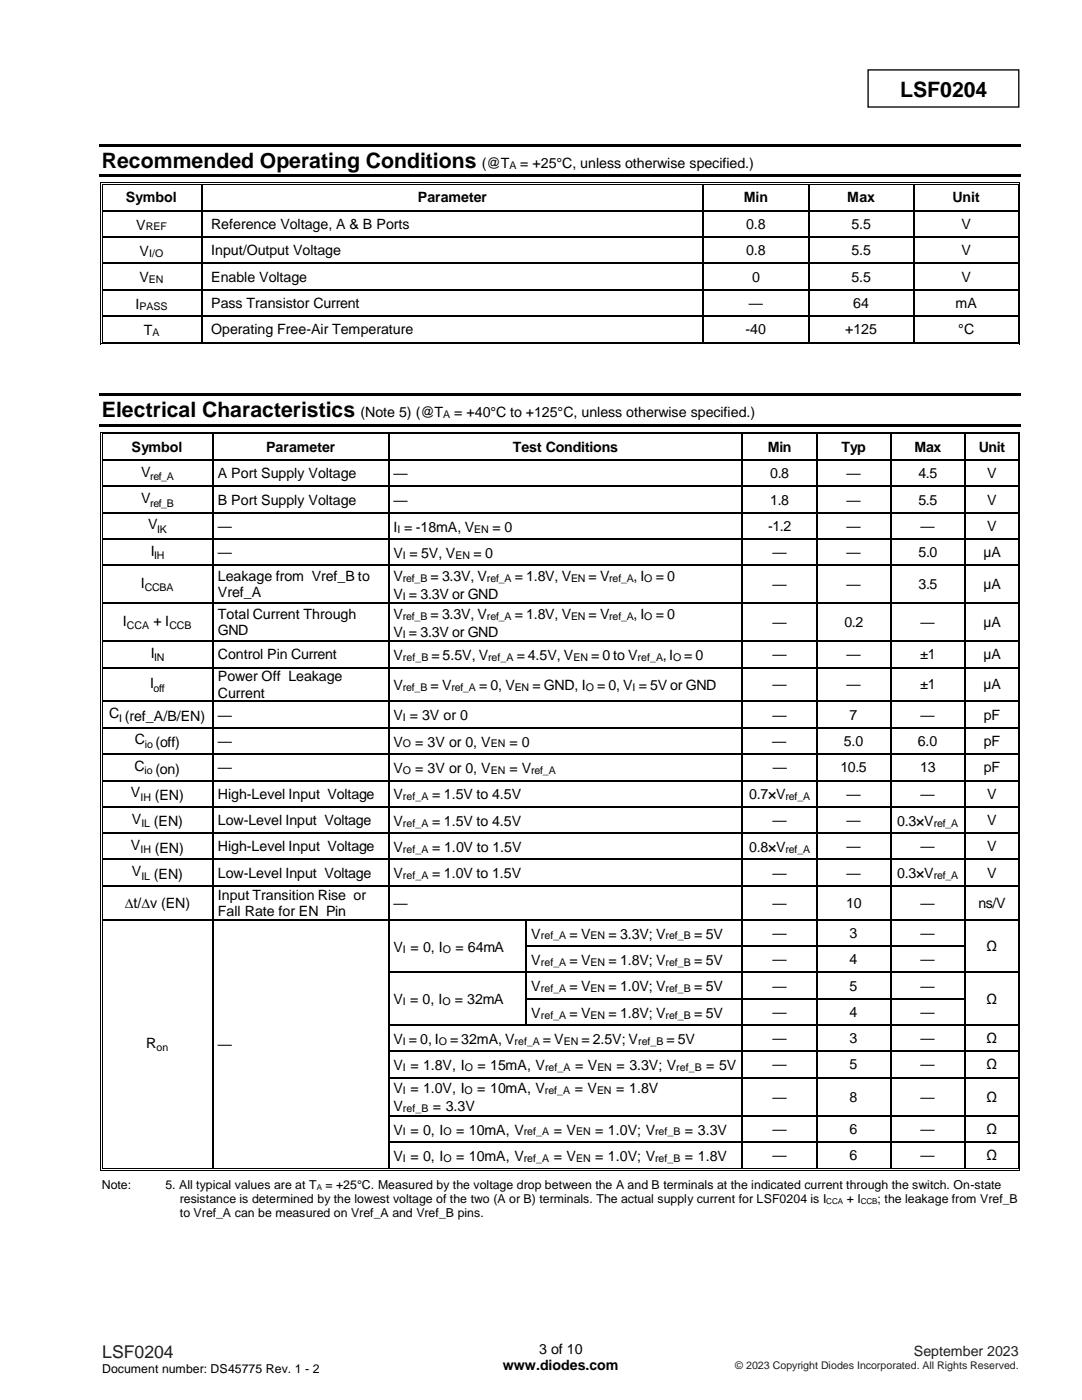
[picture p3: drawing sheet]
<svg xmlns="http://www.w3.org/2000/svg" width="216mm" height="279mm" viewBox="0 0 216 279" stroke-linecap="round" stroke-linejoin="round" font-family="sans-serif">
<defs><g id="words">
<g font-size="4.2">
<text x="179.6" y="19.3">LSF0204</text>
<text x="20.3" y="33.6">Recommended Operating Conditions</text>
<text x="20.3" y="83.3">Electrical Characteristics</text>
</g>
<text font-size="3.5" fill="#231f20" x="20.4" y="271">LSF0204</text>
<g font-size="2.8">
<text x="96.1" y="33.6">(@T</text>
<text x="103.8" y="33.6">= +25°C, unless otherwise specified.)</text>
<text x="25.1" y="40.4">Symbol</text>
<text x="83.4" y="40.4">Parameter</text>
<text x="148.4" y="40.4">Min</text>
<text x="169.1" y="40.4">Max</text>
<text x="190" y="40.4">Unit</text>
<text x="27.2" y="45.8">V</text>
<text x="42.1" y="45.7">Reference Voltage, A &amp; B Ports</text>
<text x="148.9" y="45.7">0.8</text>
<text x="169.9" y="45.7">5.5</text>
<text x="191.8" y="45.7">V</text>
<text x="27.9" y="51.1">V</text>
<text x="42.1" y="50.9">Input/Output Voltage</text>
<text x="148.9" y="50.9">0.8</text>
<text x="169.9" y="50.9">5.5</text>
<text x="191.8" y="50.9">V</text>
<text x="27.8" y="56.3">V</text>
<text x="42.1" y="56.2">Enable Voltage</text>
<text x="150.1" y="56.2">0</text>
<text x="169.9" y="56.2">5.5</text>
<text x="191.8" y="56.2">V</text>
<text x="27" y="61.6">I</text>
<text x="42.1" y="61.4">Pass Transistor Current</text>
<text x="149.4" y="61.4">—</text>
<text x="170.3" y="61.4">64</text>
<text x="190.7" y="61.4">mA</text>
<text x="28.7" y="66.9">T</text>
<text x="42.1" y="66.7">Operating Free-Air Temperature</text>
<text x="148.8" y="66.7">-40</text>
<text x="168.6" y="66.7">+125</text>
<text x="191.2" y="66.7">°C</text>
<text x="71.9" y="83.3">(Note 5) (@T</text>
<text x="90.7" y="83.3">= +40°C to +125°C, unless otherwise specified.)</text>
<text x="26.3" y="90.1">Symbol</text>
<text x="28.2" y="95.1">V</text>
<text x="43.5" y="95.4">A Port Supply Voltage</text>
<text x="53.1" y="90.1">Parameter</text>
<text x="78.5" y="95.4">—</text>
<text x="102.3" y="90.1">Test Conditions</text>
<text x="153.2" y="90.1">Min</text>
<text x="153.7" y="95.4">0.8</text>
<text x="167.9" y="90.1">Typ</text>
<text x="168.9" y="95.4">—</text>
<text x="182.5" y="90.1">Max</text>
<text x="183.3" y="95.4">4.5</text>
<text x="195.3" y="90.1">Unit</text>
<text x="197" y="95.4">V</text>
<text x="28.2" y="100.4">V</text>
<text x="43.5" y="100.7">B Port Supply Voltage</text>
<text x="78.5" y="100.7">—</text>
<text x="153.7" y="100.7">1.8</text>
<text x="168.9" y="100.7">—</text>
<text x="183.3" y="100.7">5.5</text>
<text x="197" y="100.7">V</text>
<text x="29.6" y="105.6">V</text>
<text x="43.5" y="105.9">—</text>
<text x="78.5" y="106.1">I = -18mA, V</text>
<text x="98.3" y="106.1">= 0</text>
<text x="153.3" y="105.9">-1.2</text>
<text x="168.9" y="105.9">—</text>
<text x="183.7" y="105.9">—</text>
<text x="197" y="105.9">V</text>
<text x="30.1" y="110.9">I</text>
<text x="43.5" y="111.2">—</text>
<text x="78.5" y="111.4">V = 5V, V</text>
<text x="94.5" y="111.4">= 0</text>
<text x="154.1" y="111.2">—</text>
<text x="168.9" y="111.2">—</text>
<text x="183.3" y="111.2">5.0</text>
<text x="196.3" y="111.2">µA</text>
<text x="28.1" y="117.3">I</text>
<text x="43.5" y="116">Leakage from Vref_B to</text>
<text x="43.5" y="119.2">Vref_A</text>
<text x="78.5" y="115.9">V</text>
<text x="78.5" y="119.6">V = 3.3V or GND</text>
<text x="85.9" y="115.9">= 3.3V, V</text>
<text x="102.7" y="115.9">= 1.8V, V</text>
<text x="117.5" y="115.9">= V</text>
<text x="126.4" y="115.9">, I</text>
<text x="130.8" y="115.9">= 0</text>
<text x="154.1" y="117.6">—</text>
<text x="168.9" y="117.6">—</text>
<text x="183.3" y="117.6">3.5</text>
<text x="196.3" y="117.6">µA</text>
<text x="24.5" y="124.9">I</text>
<text x="30.7" y="124.9">+ I</text>
<text x="43.5" y="123.5">Total Current Through</text>
<text x="78.5" y="123.5">V</text>
<text x="85.9" y="123.5">= 3.3V, V</text>
<text x="102.7" y="123.5">= 1.8V, V</text>
<text x="117.5" y="123.5">= V</text>
<text x="126.4" y="123.5">, I</text>
<text x="130.8" y="123.5">= 0</text>
<text x="154.1" y="125.2">—</text>
<text x="168.5" y="125.2">0.2</text>
<text x="183.7" y="125.2">—</text>
<text x="196.3" y="125.2">µA</text>
<text x="30.1" y="131.3">I</text>
<text x="43.5" y="126.8">GND</text>
<text x="43.5" y="131.6">Control Pin Current</text>
<text x="78.5" y="127.1">V = 3.3V or GND</text>
<text x="78.5" y="131.8">V</text>
<text x="86.1" y="131.8">= 5.5V, V</text>
<text x="103.1" y="131.8">= 4.5V, V</text>
<text x="118" y="131.8">= 0 to V</text>
<text x="132.3" y="131.8">,I</text>
<text x="136.5" y="131.8">= 0</text>
<text x="154.1" y="131.6">—</text>
<text x="168.9" y="131.6">—</text>
<text x="183.6" y="131.6">±1</text>
<text x="196.3" y="131.6">µA</text>
<text x="29.9" y="137.3">I</text>
<text x="43.5" y="136">Power Off Leakage</text>
<text x="78.5" y="137.7">V</text>
<text x="85.9" y="137.7">= V</text>
<text x="95.6" y="137.7">= 0, V</text>
<text x="106.2" y="137.7">= GND, I</text>
<text x="119.2" y="137.7">= 0, V = 5V or GND</text>
<text x="154.1" y="137.6">—</text>
<text x="168.9" y="137.6">—</text>
<text x="183.6" y="137.6">±1</text>
<text x="196.3" y="137.6">µA</text>
<text x="21.8" y="143.3">C (ref_A/B/EN)</text>
<text x="43.5" y="139.2">Current</text>
<text x="43.5" y="143.6">—</text>
<text x="78.5" y="143.7">V = 3V or 0</text>
<text x="154.1" y="143.6">—</text>
<text x="169.5" y="143.6">7</text>
<text x="183.7" y="143.6">—</text>
<text x="196.3" y="143.6">pF</text>
<text x="26.9" y="148.6">C</text>
<text x="31" y="149.1">(off)</text>
<text x="43.5" y="148.9">—</text>
<text x="78.5" y="149">V</text>
<text x="82.9" y="149">= 3V or 0, V</text>
<text x="101.7" y="149">= 0</text>
<text x="154.1" y="148.9">—</text>
<text x="168.4" y="148.9">5.0</text>
<text x="183.1" y="148.9">6.0</text>
<text x="196.3" y="148.9">pF</text>
<text x="26.8" y="153.8">C</text>
<text x="31" y="154.4">(on)</text>
<text x="43.5" y="154.1">—</text>
<text x="78.5" y="154.3">V</text>
<text x="82.9" y="154.3">= 3V or 0, V</text>
<text x="101.7" y="154.3">= V</text>
<text x="154.2" y="154.1">—</text>
<text x="167.7" y="154.1">10.5</text>
<text x="183.6" y="154.1">13</text>
<text x="196.3" y="154.1">pF</text>
<text x="26.1" y="159.1">V</text>
<text x="30.9" y="159.6">(EN)</text>
<text x="43.5" y="159.4">High-Level Input Voltage</text>
<text x="78.5" y="159.5">V</text>
<text x="86.2" y="159.5">= 1.5V to 4.5V</text>
<text x="149.5" y="159.5">0.7×V</text>
<text x="168.9" y="159.4">—</text>
<text x="183.7" y="159.4">—</text>
<text x="197" y="159.4">V</text>
<text x="26.3" y="164.4">V</text>
<text x="30.7" y="164.9">(EN)</text>
<text x="43.5" y="164.6">Low-Level Input Voltage</text>
<text x="78.5" y="164.8">V</text>
<text x="86.2" y="164.8">= 1.5V to 4.5V</text>
<text x="154.1" y="164.6">—</text>
<text x="168.9" y="164.6">—</text>
<text x="179" y="164.8">0.3×V</text>
<text x="197" y="164.6">V</text>
<text x="26.1" y="169.6">V</text>
<text x="30.9" y="170.2">(EN)</text>
<text x="43.5" y="169.9">High-Level Input Voltage</text>
<text x="78.5" y="170">V</text>
<text x="86.3" y="170">= 1.0V to 1.5V</text>
<text x="149.5" y="170">0.8×V</text>
<text x="168.9" y="169.9">—</text>
<text x="183.7" y="169.9">—</text>
<text x="197" y="169.9">V</text>
<text x="26.3" y="174.9">V</text>
<text x="30.7" y="175.4">(EN)</text>
<text x="43.5" y="175.2">Low-Level Input Voltage</text>
<text x="43.5" y="179.5">Input Transition Rise or</text>
<text x="78.5" y="175.3">V</text>
<text x="86.2" y="175.3">= 1.0V to 1.5V</text>
<text x="154.1" y="175.2">—</text>
<text x="168.9" y="175.2">—</text>
<text x="179" y="175.3">0.3×V</text>
<text x="197" y="175.2">V</text>
<text x="24.9" y="181.2">∆t/∆v (EN)</text>
<text x="43.5" y="182.8">Fall Rate for EN Pin</text>
<text x="78.5" y="181.2">—</text>
<text x="154.1" y="181.2">—</text>
<text x="168.9" y="181.2">10</text>
<text x="183.7" y="181.2">—</text>
<text x="195.2" y="181.2">ns/V</text>
<text x="78.5" y="189.9">V = 0, I</text>
<text x="90.9" y="189.9">= 64mA</text>
<text x="106" y="187.3">V</text>
<text x="113.6" y="187.3">= V</text>
<text x="121.4" y="187.3">= 3.3V; V</text>
<text x="138.5" y="187.3">= 5V</text>
<text x="154.1" y="187.1">—</text>
<text x="169.5" y="187.1">3</text>
<text x="183.7" y="187.1">—</text>
<text x="196.8" y="189.8">Ω</text>
<text x="106" y="192.6">V</text>
<text x="106" y="197.8">V</text>
<text x="113.6" y="192.6">= V</text>
<text x="113.6" y="197.8">= V</text>
<text x="121.4" y="192.6">= 1.8V; V</text>
<text x="121.4" y="197.8">= 1.0V; V</text>
<text x="138.5" y="192.6">= 5V</text>
<text x="138.5" y="197.8">= 5V</text>
<text x="154.1" y="192.4">—</text>
<text x="154.1" y="197.7">—</text>
<text x="169.5" y="192.4">4</text>
<text x="169.5" y="197.7">5</text>
<text x="183.7" y="192.4">—</text>
<text x="183.7" y="197.7">—</text>
<text x="78.5" y="200.4">V = 0, I</text>
<text x="90.8" y="200.4">= 32mA</text>
<text x="106" y="203.1">V</text>
<text x="113.6" y="203.1">= V</text>
<text x="121.4" y="203.1">= 1.8V; V</text>
<text x="138.5" y="203.1">= 5V</text>
<text x="154.1" y="202.9">—</text>
<text x="169.5" y="202.9">4</text>
<text x="183.7" y="202.9">—</text>
<text x="196.8" y="200.3">Ω</text>
<text x="29.2" y="209.2">R</text>
<text x="43.5" y="209.3">—</text>
<text x="78.5" y="208.3">V = 0, I</text>
<text x="89.8" y="208.3">= 32mA, V</text>
<text x="108.3" y="208.3">= V</text>
<text x="116" y="208.3">= 2.5V; V</text>
<text x="133" y="208.3">= 5V</text>
<text x="154.1" y="208.2">—</text>
<text x="169.5" y="208.2">3</text>
<text x="183.7" y="208.2">—</text>
<text x="196.8" y="208.2">Ω</text>
<text x="78.5" y="213.6">V = 1.8V, I</text>
<text x="95.3" y="213.6">= 15mA, V</text>
<text x="114.7" y="213.6">= V</text>
<text x="123" y="213.6">= 3.3V; V</text>
<text x="140.9" y="213.6">= 5V</text>
<text x="154.1" y="213.4">—</text>
<text x="169.5" y="213.4">5</text>
<text x="183.7" y="213.4">—</text>
<text x="196.8" y="213.4">Ω</text>
<text x="78.5" y="218.2">V = 1.0V, I</text>
<text x="78.5" y="221.8">V</text>
<text x="86.4" y="221.8">= 3.3V</text>
<text x="95.2" y="218.2">= 10mA, V</text>
<text x="114.7" y="218.2">= V</text>
<text x="123" y="218.2">= 1.8V</text>
<text x="154.1" y="219.9">—</text>
<text x="169.5" y="219.9">8</text>
<text x="183.7" y="219.9">—</text>
<text x="196.8" y="219.9">Ω</text>
<text x="78.5" y="226.4">V = 0, I</text>
<text x="91" y="226.4">= 10mA, V</text>
<text x="110.5" y="226.4">= V</text>
<text x="118.8" y="226.4">= 1.0V; V</text>
<text x="136.7" y="226.4">= 3.3V</text>
<text x="154.1" y="226.3">—</text>
<text x="169.5" y="226.3">6</text>
<text x="183.7" y="226.3">—</text>
<text x="196.8" y="226.3">Ω</text>
<text x="78.5" y="231.7">V = 0, I</text>
<text x="91" y="231.7">= 10mA, V</text>
<text x="110.5" y="231.7">= V</text>
<text x="118.8" y="231.7">= 1.0V; V</text>
<text x="136.7" y="231.7">= 1.8V</text>
<text x="154.1" y="231.5">—</text>
<text x="169.5" y="231.5">6</text>
<text x="183.7" y="231.5">—</text>
<text x="196.8" y="231.5">Ω</text>
<text x="100.3" y="273.5">www.diodes.com</text>
<text x="107.6" y="270.3">3 of 10</text>
</g>
<text font-size="2.8" fill="#231f20" x="182.4" y="270.6">September 2023</text>
<g font-size="2.5">
<text x="20.3" y="237.3">Note:</text>
<text x="33" y="237.3">5. All typical values are at T</text>
<text x="64.9" y="237.3">= +25°C. Measured by the voltage drop between the A and B terminals at the indicated current through the switch. On-state</text>
<text x="35.9" y="240.1">resistance is determined by the lowest voltage of the two (A or B) terminals. The actual supply current for LSF0204 is I</text>
<text x="35.9" y="242.9">to Vref_A can be measured on Vref_A and Vref_B pins.</text>
<text x="168.9" y="240.1">+ I</text>
<text x="175.1" y="240.1">; the leakage from Vref_B</text>
<text x="20.4" y="274">Document number: DS45775 Rev. 1 - 2</text>
</g>
<g font-size="2.1">
<text x="101.7" y="33.7">A</text>
<text x="29.1" y="46">REF</text>
<text x="29.8" y="51.2">I/O</text>
<text x="29.7" y="56.5">EN</text>
<text x="27.8" y="61.8">PASS</text>
<text x="30.4" y="67">A</text>
<text x="88.5" y="83.5">A</text>
<text x="30" y="95.9">ref_A</text>
<text x="30" y="101.1">ref_B</text>
<text x="31.4" y="106.4">IK</text>
<text x="79.3" y="106.3">I</text>
<text x="94.6" y="106.3">EN</text>
<text x="30.8" y="111.7">IH</text>
<text x="80.4" y="111.5">I</text>
<text x="90.9" y="111.5">EN</text>
<text x="28.9" y="118">CCBA</text>
<text x="80.4" y="116.1">ref_B</text>
<text x="80.4" y="119.8">I</text>
<text x="97.2" y="116.1">ref_A</text>
<text x="113.9" y="116.1">EN</text>
<text x="121.6" y="116.1">ref_A</text>
<text x="128.5" y="116.1">O</text>
<text x="25.3" y="125.6">CCA</text>
<text x="33.8" y="125.6">CCB</text>
<text x="80.4" y="123.7">ref_B</text>
<text x="97.2" y="123.7">ref_A</text>
<text x="113.9" y="123.7">EN</text>
<text x="121.6" y="123.7">ref_A</text>
<text x="128.5" y="123.7">O</text>
<text x="80.4" y="127.3">I</text>
<text x="80.4" y="131.9">ref_B</text>
<text x="97.4" y="131.9">ref_A</text>
<text x="114.4" y="131.9">EN</text>
<text x="127.2" y="131.9">ref_A</text>
<text x="134.3" y="131.9">O</text>
<text x="30.8" y="132">IN</text>
<text x="80.4" y="137.9">ref_B</text>
<text x="90.1" y="137.9">ref_A</text>
<text x="102.7" y="137.9">EN</text>
<text x="116.9" y="137.9">O</text>
<text x="126.2" y="137.9">I</text>
<text x="30.7" y="138">off</text>
<text x="80.4" y="143.9">I</text>
<text x="23.8" y="144">I</text>
<text x="28.9" y="149.3">io</text>
<text x="80.4" y="149.2">O</text>
<text x="97.9" y="149.2">EN</text>
<text x="28.8" y="154.5">io</text>
<text x="80.4" y="154.5">O</text>
<text x="97.9" y="154.5">EN</text>
<text x="106" y="154.5">ref_A</text>
<text x="28" y="159.8">IH</text>
<text x="80.4" y="159.7">ref_A</text>
<text x="156.7" y="159.7">ref_A</text>
<text x="28.2" y="165.1">IL</text>
<text x="80.4" y="165">ref_A</text>
<text x="186.3" y="165">ref_A</text>
<text x="28" y="170.3">IH</text>
<text x="80.4" y="170.2">ref_A</text>
<text x="156.7" y="170.2">ref_A</text>
<text x="28.2" y="175.6">IL</text>
<text x="80.4" y="175.5">ref_A</text>
<text x="186.3" y="175.5">ref_A</text>
<text x="80.4" y="190.1">I</text>
<text x="88.4" y="190.1">O</text>
<text x="107.9" y="187.5">ref_A</text>
<text x="117.8" y="187.5">EN</text>
<text x="132.8" y="187.5">ref_B</text>
<text x="107.9" y="192.7">ref_A</text>
<text x="107.9" y="198">ref_A</text>
<text x="117.8" y="192.7">EN</text>
<text x="117.8" y="198">EN</text>
<text x="132.8" y="192.7">ref_B</text>
<text x="132.8" y="198">ref_B</text>
<text x="80.4" y="200.6">I</text>
<text x="88.3" y="200.6">O</text>
<text x="107.9" y="203.3">ref_A</text>
<text x="117.8" y="203.3">EN</text>
<text x="132.8" y="203.3">ref_B</text>
<text x="31.2" y="209.7">on</text>
<text x="80.4" y="208.5">I</text>
<text x="87.6" y="208.5">O</text>
<text x="102.7" y="208.5">ref_A</text>
<text x="112.5" y="208.5">EN</text>
<text x="127.3" y="208.5">ref_B</text>
<text x="80.4" y="213.8">I</text>
<text x="92.7" y="213.8">O</text>
<text x="108.8" y="213.8">ref_A</text>
<text x="119.2" y="213.8">EN</text>
<text x="134.9" y="213.8">ref_B</text>
<text x="80.4" y="218.3">I</text>
<text x="80.4" y="222">ref_B</text>
<text x="92.7" y="218.3">O</text>
<text x="108.7" y="218.3">ref_A</text>
<text x="119.2" y="218.3">EN</text>
<text x="80.4" y="226.6">I</text>
<text x="88.5" y="226.6">O</text>
<text x="104.5" y="226.6">ref_A</text>
<text x="115" y="226.6">EN</text>
<text x="130.7" y="226.6">ref_B</text>
<text x="80.4" y="231.9">I</text>
<text x="88.5" y="231.9">O</text>
<text x="104.5" y="231.9">ref_A</text>
<text x="115" y="231.9">EN</text>
<text x="130.7" y="231.9">ref_B</text>
</g>
<text font-size="2.1" fill="#231f20" x="146.7" y="273.2">© 2023 Copyright Diodes Incorporated. All Rights Reserved.</text>
<g font-size="1.6">
<text x="63.2" y="237.4">A</text>
<text x="164.9" y="240.3">CCA</text>
<text x="171.7" y="240.3">CCB</text>
</g>
</g></defs>
<path d="M173.2 14h30.1v7.4h-30.1z" fill="none" stroke="#000" stroke-width=".26"/>
<g fill="#000">
<path d="M19.8 28.7h183.9v.5h-183.9z" fill-rule="evenodd"/>
<path d="M19.8 34.8h183.9v.6h-183.9z" fill-rule="evenodd"/>
<path d="M20 36.4h.2v.6h-.2z" fill-rule="evenodd"/>
<path d="M20 36.4h.5v.2h-.5z" fill-rule="evenodd"/>
<path d="M20.3 36.8h.2v.2h-.2z" fill-rule="evenodd"/>
<path d="M20.3 36.8h.2v.1h-.2z" fill-rule="evenodd"/>
<path d="M40.1 36.9l.3 .1z" fill-rule="evenodd"/>
<path d="M40.1 36.4h.5v.2h-.5z" fill-rule="evenodd"/>
<path d="M40.1 36.8h.5v.1h-.5z" fill-rule="evenodd"/>
<path d="M140.2 36.9l.3 .1z" fill-rule="evenodd"/>
<path d="M140.2 36.4h.5v.2h-.5z" fill-rule="evenodd"/>
<path d="M140.2 36.8h.5v.1h-.5z" fill-rule="evenodd"/>
<path d="M161.2 36.9l.3 .1z" fill-rule="evenodd"/>
<path d="M161.2 36.4h.5v.2h-.5z" fill-rule="evenodd"/>
<path d="M161.2 36.8h.5v.1h-.5z" fill-rule="evenodd"/>
<path d="M182.2 36.9l.2 .1z" fill-rule="evenodd"/>
<path d="M182.2 36.4h.5v.2h-.5z" fill-rule="evenodd"/>
<path d="M182.2 36.8h.5v.1h-.5z" fill-rule="evenodd"/>
<path d="M203.1 36.4h.5v.2h-.5z" fill-rule="evenodd"/>
<path d="M203.1 36.8h.1v.2h-.1z" fill-rule="evenodd"/>
<path d="M203.1 36.8h.1v.1h-.1z" fill-rule="evenodd"/>
<path d="M203.4 36.4h.2v.6h-.2z" fill-rule="evenodd"/>
<path d="M20 41.9h.2v.3h-.2z" fill-rule="evenodd"/>
<path d="M20 47.2h.2v.2h-.2z" fill-rule="evenodd"/>
<path d="M20 52.4h.2v.3h-.2z" fill-rule="evenodd"/>
<path d="M20 57.7h.2v.2h-.2z" fill-rule="evenodd"/>
<path d="M20.3 41.9h.2v.3h-.2z" fill-rule="evenodd"/>
<path d="M20.3 47.2h.2v.2h-.2z" fill-rule="evenodd"/>
<path d="M20.3 52.4h.2v.3h-.2z" fill-rule="evenodd"/>
<path d="M20.3 57.7h.2v.2h-.2z" fill-rule="evenodd"/>
<path d="M40.1 41.9h.3v.3h-.3z" fill-rule="evenodd"/>
<path d="M40.1 47.2h.3v.2h-.3z" fill-rule="evenodd"/>
<path d="M40.1 52.4h.3v.3h-.3z" fill-rule="evenodd"/>
<path d="M40.1 57.7h.3v.2h-.3z" fill-rule="evenodd"/>
<path d="M140.2 41.9h.3v.3h-.3z" fill-rule="evenodd"/>
<path d="M140.2 47.2h.3v.2h-.3z" fill-rule="evenodd"/>
<path d="M140.2 52.4h.3v.3h-.3z" fill-rule="evenodd"/>
<path d="M140.2 57.7h.3v.2h-.3z" fill-rule="evenodd"/>
<path d="M161.2 41.9h.3v.3h-.3z" fill-rule="evenodd"/>
<path d="M161.2 47.2h.3v.2h-.3z" fill-rule="evenodd"/>
<path d="M161.2 52.4h.3v.3h-.3z" fill-rule="evenodd"/>
<path d="M161.2 57.7h.3v.2h-.3z" fill-rule="evenodd"/>
<path d="M182.2 41.9h.2v.3h-.2z" fill-rule="evenodd"/>
<path d="M182.2 47.2h.2v.2h-.2z" fill-rule="evenodd"/>
<path d="M182.2 52.4h.2v.3h-.2z" fill-rule="evenodd"/>
<path d="M182.2 57.7h.2v.2h-.2z" fill-rule="evenodd"/>
<path d="M203.1 41.9h.1v.3h-.1z" fill-rule="evenodd"/>
<path d="M203.1 47.2h.1v.2h-.1z" fill-rule="evenodd"/>
<path d="M203.1 52.4h.1v.3h-.1z" fill-rule="evenodd"/>
<path d="M203.1 57.7h.1v.2h-.1z" fill-rule="evenodd"/>
<path d="M203.4 41.9h.2v.3h-.2z" fill-rule="evenodd"/>
<path d="M203.4 47.2h.2v.2h-.2z" fill-rule="evenodd"/>
<path d="M203.4 52.4h.2v.3h-.2z" fill-rule="evenodd"/>
<path d="M203.4 57.7h.2v.2h-.2z" fill-rule="evenodd"/>
<path d="M19.8 78.5h183.9v.5h-183.9z" fill-rule="evenodd"/>
<path d="M20 63h.2v.2h-.2z" fill-rule="evenodd"/>
<path d="M20 68.2h.2v.5h-.2z" fill-rule="evenodd"/>
<path d="M20 68.5h.5v.2h-.5z" fill-rule="evenodd"/>
<path d="M20.3 63h.2v.2h-.2z" fill-rule="evenodd"/>
<path d="M20.3 68.2h.2v.2h-.2z" fill-rule="evenodd"/>
<path d="M20.3 68.2h.2v.2h-.2z" fill-rule="evenodd"/>
<path d="M40.1 63h.3v.2h-.3z" fill-rule="evenodd"/>
<path d="M40.1 68.2h.5v.2h-.5z" fill-rule="evenodd"/>
<path d="M40.1 68.5h.5v.2h-.5z" fill-rule="evenodd"/>
<path d="M140.2 63h.3v.2h-.3z" fill-rule="evenodd"/>
<path d="M140.2 68.2h.5v.2h-.5z" fill-rule="evenodd"/>
<path d="M140.2 68.5h.5v.2h-.5z" fill-rule="evenodd"/>
<path d="M161.2 63h.3v.2h-.3z" fill-rule="evenodd"/>
<path d="M161.2 68.2h.5v.2h-.5z" fill-rule="evenodd"/>
<path d="M161.2 68.5h.5v.2h-.5z" fill-rule="evenodd"/>
<path d="M182.2 63h.2v.2h-.2z" fill-rule="evenodd"/>
<path d="M182.2 68.2h.5v.2h-.5z" fill-rule="evenodd"/>
<path d="M182.2 68.5h.5v.2h-.5z" fill-rule="evenodd"/>
<path d="M203.1 63h.1v.2h-.1z" fill-rule="evenodd"/>
<path d="M203.1 68.5h.5v.2h-.5z" fill-rule="evenodd"/>
<path d="M203.1 68.2h.1v.2h-.1z" fill-rule="evenodd"/>
<path d="M203.1 68.2h.1v.2h-.1z" fill-rule="evenodd"/>
<path d="M203.4 63h.2v.2h-.2z" fill-rule="evenodd"/>
<path d="M203.4 68.2h.2v.5h-.2z" fill-rule="evenodd"/>
<path d="M19.8 84.6h183.9v.5h-183.9z" fill-rule="evenodd"/>
<path d="M20 86.2h.2v.5h-.2z" fill-rule="evenodd"/>
<path d="M20 86.2h.5v.1h-.5z" fill-rule="evenodd"/>
<path d="M20 91.7h.2v.2h-.2z" fill-rule="evenodd"/>
<path d="M20 97h.2v.2h-.2z" fill-rule="evenodd"/>
<path d="M20.3 86.5h.2v.2h-.2z" fill-rule="evenodd"/>
<path d="M20.3 86.5h.2v.2h-.2z" fill-rule="evenodd"/>
<path d="M20.3 91.7h.2v.2h-.2z" fill-rule="evenodd"/>
<path d="M20.3 97h.2v.2h-.2z" fill-rule="evenodd"/>
<path d="M42.4 86.7h.2z" fill-rule="evenodd"/>
<path d="M42.4 86.2h.5v.1h-.5z" fill-rule="evenodd"/>
<path d="M42.4 86.5h.5v.2h-.5z" fill-rule="evenodd"/>
<path d="M42.4 91.7h.2v.2h-.2z" fill-rule="evenodd"/>
<path d="M42.4 97h.2v.2h-.2z" fill-rule="evenodd"/>
<path d="M77.4 86.7h.3z" fill-rule="evenodd"/>
<path d="M77.4 86.2h.5v.1h-.5z" fill-rule="evenodd"/>
<path d="M77.4 86.5h.5v.2h-.5z" fill-rule="evenodd"/>
<path d="M77.4 91.7h.3v.2h-.3z" fill-rule="evenodd"/>
<path d="M77.4 97h.3v.2h-.3z" fill-rule="evenodd"/>
<path d="M148 86.7h.3z" fill-rule="evenodd"/>
<path d="M148 86.2h.5v.1h-.5z" fill-rule="evenodd"/>
<path d="M148 86.5h.5v.2h-.5z" fill-rule="evenodd"/>
<path d="M148 91.7h.3v.2h-.3z" fill-rule="evenodd"/>
<path d="M148 97h.3v.2h-.3z" fill-rule="evenodd"/>
<path d="M162.8 86.7h.3z" fill-rule="evenodd"/>
<path d="M162.8 86.2h.5v.1h-.5z" fill-rule="evenodd"/>
<path d="M162.8 86.5h.5v.2h-.5z" fill-rule="evenodd"/>
<path d="M162.8 91.7h.3v.2h-.3z" fill-rule="evenodd"/>
<path d="M162.8 97h.3v.2h-.3z" fill-rule="evenodd"/>
<path d="M177.6 86.7h.3z" fill-rule="evenodd"/>
<path d="M177.6 86.2h.5v.1h-.5z" fill-rule="evenodd"/>
<path d="M177.6 86.5h.5v.2h-.5z" fill-rule="evenodd"/>
<path d="M177.6 91.7h.3v.2h-.3z" fill-rule="evenodd"/>
<path d="M177.6 97h.3v.2h-.3z" fill-rule="evenodd"/>
<path d="M192.4 86.7h.3z" fill-rule="evenodd"/>
<path d="M192.4 86.2h.5v.1h-.5z" fill-rule="evenodd"/>
<path d="M192.4 86.5h.5v.2h-.5z" fill-rule="evenodd"/>
<path d="M192.4 91.7h.3v.2h-.3z" fill-rule="evenodd"/>
<path d="M192.4 97h.3v.2h-.3z" fill-rule="evenodd"/>
<path d="M203.1 86.2h.5v.1h-.5z" fill-rule="evenodd"/>
<path d="M203.1 86.5h.1v.2h-.1z" fill-rule="evenodd"/>
<path d="M203.1 86.5h.1v.2h-.1z" fill-rule="evenodd"/>
<path d="M203.1 91.7h.1v.2h-.1z" fill-rule="evenodd"/>
<path d="M203.1 97h.1v.2h-.1z" fill-rule="evenodd"/>
<path d="M203.4 86.2h.2v.5h-.2z" fill-rule="evenodd"/>
<path d="M203.4 91.7h.2v.2h-.2z" fill-rule="evenodd"/>
<path d="M203.4 97h.2v.2h-.2z" fill-rule="evenodd"/>
<path d="M20 102.2h.2v.3h-.2z" fill-rule="evenodd"/>
<path d="M20 107.5h.2v.2h-.2z" fill-rule="evenodd"/>
<path d="M20 112.7h.2v.3h-.2z" fill-rule="evenodd"/>
<path d="M20.3 102.2h.2v.3h-.2z" fill-rule="evenodd"/>
<path d="M20.3 107.5h.2v.2h-.2z" fill-rule="evenodd"/>
<path d="M20.3 112.7h.2v.3h-.2z" fill-rule="evenodd"/>
<path d="M42.4 102.2h.2v.3h-.2z" fill-rule="evenodd"/>
<path d="M42.4 107.5h.2v.2h-.2z" fill-rule="evenodd"/>
<path d="M42.4 112.7h.2v.3h-.2z" fill-rule="evenodd"/>
<path d="M77.4 102.2h.3v.3h-.3z" fill-rule="evenodd"/>
<path d="M77.4 107.5h.3v.2h-.3z" fill-rule="evenodd"/>
<path d="M77.4 112.7h.3v.3h-.3z" fill-rule="evenodd"/>
<path d="M148 102.2h.3v.3h-.3z" fill-rule="evenodd"/>
<path d="M148 107.5h.3v.2h-.3z" fill-rule="evenodd"/>
<path d="M148 112.7h.3v.3h-.3z" fill-rule="evenodd"/>
<path d="M162.8 102.2h.3v.3h-.3z" fill-rule="evenodd"/>
<path d="M162.8 107.5h.3v.2h-.3z" fill-rule="evenodd"/>
<path d="M162.8 112.7h.3v.3h-.3z" fill-rule="evenodd"/>
<path d="M177.6 102.2h.3v.3h-.3z" fill-rule="evenodd"/>
<path d="M177.6 107.5h.3v.2h-.3z" fill-rule="evenodd"/>
<path d="M177.6 112.7h.3v.3h-.3z" fill-rule="evenodd"/>
<path d="M192.4 102.2h.3v.3h-.3z" fill-rule="evenodd"/>
<path d="M192.4 107.5h.3v.2h-.3z" fill-rule="evenodd"/>
<path d="M192.4 112.7h.3v.3h-.3z" fill-rule="evenodd"/>
<path d="M203.1 102.2h.1v.3h-.1z" fill-rule="evenodd"/>
<path d="M203.1 107.5h.1v.2h-.1z" fill-rule="evenodd"/>
<path d="M203.1 112.7h.1v.3h-.1z" fill-rule="evenodd"/>
<path d="M203.4 102.2h.2v.3h-.2z" fill-rule="evenodd"/>
<path d="M203.4 107.5h.2v.2h-.2z" fill-rule="evenodd"/>
<path d="M203.4 112.7h.2v.3h-.2z" fill-rule="evenodd"/>
<path d="M20 120.3h.2v.2h-.2z" fill-rule="evenodd"/>
<path d="M20 127.8h.2v.3h-.2z" fill-rule="evenodd"/>
<path d="M20 133.1h.2v.3h-.2z" fill-rule="evenodd"/>
<path d="M20.3 120.3h.2v.2h-.2z" fill-rule="evenodd"/>
<path d="M20.3 127.8h.2v.3h-.2z" fill-rule="evenodd"/>
<path d="M20.3 133.1h.2v.3h-.2z" fill-rule="evenodd"/>
<path d="M42.4 120.3h.2v.2h-.2z" fill-rule="evenodd"/>
<path d="M42.4 127.8h.2v.3h-.2z" fill-rule="evenodd"/>
<path d="M42.4 133.1h.2v.3h-.2z" fill-rule="evenodd"/>
<path d="M77.4 120.3h.3v.2h-.3z" fill-rule="evenodd"/>
<path d="M77.4 127.8h.3v.3h-.3z" fill-rule="evenodd"/>
<path d="M77.4 133.1h.3v.3h-.3z" fill-rule="evenodd"/>
<path d="M148 120.3h.3v.2h-.3z" fill-rule="evenodd"/>
<path d="M148 127.8h.3v.3h-.3z" fill-rule="evenodd"/>
<path d="M148 133.1h.3v.3h-.3z" fill-rule="evenodd"/>
<path d="M162.8 120.3h.3v.2h-.3z" fill-rule="evenodd"/>
<path d="M162.8 127.8h.3v.3h-.3z" fill-rule="evenodd"/>
<path d="M162.8 133.1h.3v.3h-.3z" fill-rule="evenodd"/>
<path d="M177.6 120.3h.3v.2h-.3z" fill-rule="evenodd"/>
<path d="M177.6 127.8h.3v.3h-.3z" fill-rule="evenodd"/>
<path d="M177.6 133.1h.3v.3h-.3z" fill-rule="evenodd"/>
<path d="M192.4 120.3h.3v.2h-.3z" fill-rule="evenodd"/>
<path d="M192.4 127.8h.3v.3h-.3z" fill-rule="evenodd"/>
<path d="M192.4 133.1h.3v.3h-.3z" fill-rule="evenodd"/>
<path d="M203.1 120.3h.1v.2h-.1z" fill-rule="evenodd"/>
<path d="M203.1 127.8h.1v.3h-.1z" fill-rule="evenodd"/>
<path d="M203.1 133.1h.1v.3h-.1z" fill-rule="evenodd"/>
<path d="M203.4 120.3h.2v.2h-.2z" fill-rule="evenodd"/>
<path d="M203.4 127.8h.2v.3h-.2z" fill-rule="evenodd"/>
<path d="M203.4 133.1h.2v.3h-.2z" fill-rule="evenodd"/>
<path d="M20 139.8h.2v.3h-.2z" fill-rule="evenodd"/>
<path d="M20 145.1h.2v.2h-.2z" fill-rule="evenodd"/>
<path d="M20 150.4h.2v.2h-.2z" fill-rule="evenodd"/>
<path d="M20 155.6h.2v.3h-.2z" fill-rule="evenodd"/>
<path d="M20.3 139.8h.2v.3h-.2z" fill-rule="evenodd"/>
<path d="M20.3 145.1h.2v.2h-.2z" fill-rule="evenodd"/>
<path d="M20.3 150.4h.2v.2h-.2z" fill-rule="evenodd"/>
<path d="M20.3 155.6h.2v.3h-.2z" fill-rule="evenodd"/>
<path d="M42.4 139.8h.2v.3h-.2z" fill-rule="evenodd"/>
<path d="M42.4 145.1h.2v.2h-.2z" fill-rule="evenodd"/>
<path d="M42.4 150.4h.2v.2h-.2z" fill-rule="evenodd"/>
<path d="M42.4 155.6h.2v.3h-.2z" fill-rule="evenodd"/>
<path d="M77.4 139.8h.3v.3h-.3z" fill-rule="evenodd"/>
<path d="M77.4 145.1h.3v.2h-.3z" fill-rule="evenodd"/>
<path d="M77.4 150.4h.3v.2h-.3z" fill-rule="evenodd"/>
<path d="M77.4 155.6h.3v.3h-.3z" fill-rule="evenodd"/>
<path d="M148 139.8h.3v.3h-.3z" fill-rule="evenodd"/>
<path d="M148 145.1h.3v.2h-.3z" fill-rule="evenodd"/>
<path d="M148 150.4h.3v.2h-.3z" fill-rule="evenodd"/>
<path d="M148 155.6h.3v.3h-.3z" fill-rule="evenodd"/>
<path d="M162.8 139.8h.3v.3h-.3z" fill-rule="evenodd"/>
<path d="M162.8 145.1h.3v.2h-.3z" fill-rule="evenodd"/>
<path d="M162.8 150.4h.3v.2h-.3z" fill-rule="evenodd"/>
<path d="M162.8 155.6h.3v.3h-.3z" fill-rule="evenodd"/>
<path d="M177.6 139.8h.3v.3h-.3z" fill-rule="evenodd"/>
<path d="M177.6 145.1h.3v.2h-.3z" fill-rule="evenodd"/>
<path d="M177.6 150.4h.3v.2h-.3z" fill-rule="evenodd"/>
<path d="M177.6 155.6h.3v.3h-.3z" fill-rule="evenodd"/>
<path d="M192.4 139.8h.3v.3h-.3z" fill-rule="evenodd"/>
<path d="M192.4 145.1h.3v.2h-.3z" fill-rule="evenodd"/>
<path d="M192.4 150.4h.3v.2h-.3z" fill-rule="evenodd"/>
<path d="M192.4 155.6h.3v.3h-.3z" fill-rule="evenodd"/>
<path d="M203.1 139.8h.1v.3h-.1z" fill-rule="evenodd"/>
<path d="M203.1 145.1h.1v.2h-.1z" fill-rule="evenodd"/>
<path d="M203.1 150.4h.1v.2h-.1z" fill-rule="evenodd"/>
<path d="M203.1 155.6h.1v.3h-.1z" fill-rule="evenodd"/>
<path d="M203.4 139.8h.2v.3h-.2z" fill-rule="evenodd"/>
<path d="M203.4 145.1h.2v.2h-.2z" fill-rule="evenodd"/>
<path d="M203.4 150.4h.2v.2h-.2z" fill-rule="evenodd"/>
<path d="M203.4 155.6h.2v.3h-.2z" fill-rule="evenodd"/>
<path d="M20 160.9h.2v.2h-.2z" fill-rule="evenodd"/>
<path d="M20 166.1h.2v.3h-.2z" fill-rule="evenodd"/>
<path d="M20 171.4h.2v.2h-.2z" fill-rule="evenodd"/>
<path d="M20 176.6h.2v.3h-.2z" fill-rule="evenodd"/>
<path d="M20.3 160.9h.2v.2h-.2z" fill-rule="evenodd"/>
<path d="M20.3 166.1h.2v.3h-.2z" fill-rule="evenodd"/>
<path d="M20.3 171.4h.2v.2h-.2z" fill-rule="evenodd"/>
<path d="M20.3 176.6h.2v.3h-.2z" fill-rule="evenodd"/>
<path d="M42.4 160.9h.2v.2h-.2z" fill-rule="evenodd"/>
<path d="M42.4 166.1h.2v.3h-.2z" fill-rule="evenodd"/>
<path d="M42.4 171.4h.2v.2h-.2z" fill-rule="evenodd"/>
<path d="M42.4 176.6h.2v.3h-.2z" fill-rule="evenodd"/>
<path d="M77.4 160.9h.3v.2h-.3z" fill-rule="evenodd"/>
<path d="M77.4 166.1h.3v.3h-.3z" fill-rule="evenodd"/>
<path d="M77.4 171.4h.3v.2h-.3z" fill-rule="evenodd"/>
<path d="M77.4 176.6h.3v.3h-.3z" fill-rule="evenodd"/>
<path d="M148 160.9h.3v.2h-.3z" fill-rule="evenodd"/>
<path d="M148 166.1h.3v.3h-.3z" fill-rule="evenodd"/>
<path d="M148 171.4h.3v.2h-.3z" fill-rule="evenodd"/>
<path d="M148 176.6h.3v.3h-.3z" fill-rule="evenodd"/>
<path d="M162.8 160.9h.3v.2h-.3z" fill-rule="evenodd"/>
<path d="M162.8 166.1h.3v.3h-.3z" fill-rule="evenodd"/>
<path d="M162.8 171.4h.3v.2h-.3z" fill-rule="evenodd"/>
<path d="M162.8 176.6h.3v.3h-.3z" fill-rule="evenodd"/>
<path d="M177.6 160.9h.3v.2h-.3z" fill-rule="evenodd"/>
<path d="M177.6 166.1h.3v.3h-.3z" fill-rule="evenodd"/>
<path d="M177.6 171.4h.3v.2h-.3z" fill-rule="evenodd"/>
<path d="M177.6 176.6h.3v.3h-.3z" fill-rule="evenodd"/>
<path d="M192.4 160.9h.3v.2h-.3z" fill-rule="evenodd"/>
<path d="M192.4 166.1h.3v.3h-.3z" fill-rule="evenodd"/>
<path d="M192.4 171.4h.3v.2h-.3z" fill-rule="evenodd"/>
<path d="M192.4 176.6h.3v.3h-.3z" fill-rule="evenodd"/>
<path d="M203.1 160.9h.1v.2h-.1z" fill-rule="evenodd"/>
<path d="M203.1 166.1h.1v.3h-.1z" fill-rule="evenodd"/>
<path d="M203.1 171.4h.1v.2h-.1z" fill-rule="evenodd"/>
<path d="M203.1 176.6h.1v.3h-.1z" fill-rule="evenodd"/>
<path d="M203.4 160.9h.2v.2h-.2z" fill-rule="evenodd"/>
<path d="M203.4 166.1h.2v.3h-.2z" fill-rule="evenodd"/>
<path d="M203.4 171.4h.2v.2h-.2z" fill-rule="evenodd"/>
<path d="M203.4 176.6h.2v.3h-.2z" fill-rule="evenodd"/>
<path d="M20 183.4h.2v.3h-.2z" fill-rule="evenodd"/>
<path d="M20 188.7h.2v.2h-.2z" fill-rule="evenodd"/>
<path d="M20 193.9h.2v.3h-.2z" fill-rule="evenodd"/>
<path d="M20 199.2h.2v.2h-.2z" fill-rule="evenodd"/>
<path d="M20.3 183.4h.2v.3h-.2z" fill-rule="evenodd"/>
<path d="M20.3 188.7h.2v.2h-.2z" fill-rule="evenodd"/>
<path d="M20.3 193.9h.2v.3h-.2z" fill-rule="evenodd"/>
<path d="M20.3 199.2h.2v.2h-.2z" fill-rule="evenodd"/>
<path d="M42.4 183.4h.2v.3h-.2z" fill-rule="evenodd"/>
<path d="M42.4 188.7h.2v.2h-.2z" fill-rule="evenodd"/>
<path d="M42.4 193.9h.2v.3h-.2z" fill-rule="evenodd"/>
<path d="M42.4 199.2h.2v.2h-.2z" fill-rule="evenodd"/>
<path d="M77.4 183.4h.3v.3h-.3z" fill-rule="evenodd"/>
<path d="M77.4 188.7h.3v.2h-.3z" fill-rule="evenodd"/>
<path d="M77.4 193.9h.3v.3h-.3z" fill-rule="evenodd"/>
<path d="M77.4 199.2h.3v.2h-.3z" fill-rule="evenodd"/>
<path d="M104.9 183.4h.2v.3h-.2z" fill-rule="evenodd"/>
<path d="M104.9 188.7h.2v.2h-.2z" fill-rule="evenodd"/>
<path d="M104.9 193.9h.2v.3h-.2z" fill-rule="evenodd"/>
<path d="M104.9 199.2h.2v.2h-.2z" fill-rule="evenodd"/>
<path d="M148 183.4h.3v.3h-.3z" fill-rule="evenodd"/>
<path d="M148 188.7h.3v.2h-.3z" fill-rule="evenodd"/>
<path d="M148 193.9h.3v.3h-.3z" fill-rule="evenodd"/>
<path d="M148 199.2h.3v.2h-.3z" fill-rule="evenodd"/>
<path d="M162.8 183.4h.3v.3h-.3z" fill-rule="evenodd"/>
<path d="M162.8 188.7h.3v.2h-.3z" fill-rule="evenodd"/>
<path d="M162.8 193.9h.3v.3h-.3z" fill-rule="evenodd"/>
<path d="M162.8 199.2h.3v.2h-.3z" fill-rule="evenodd"/>
<path d="M177.6 183.4h.3v.3h-.3z" fill-rule="evenodd"/>
<path d="M177.6 188.7h.3v.2h-.3z" fill-rule="evenodd"/>
<path d="M177.6 193.9h.3v.3h-.3z" fill-rule="evenodd"/>
<path d="M177.6 199.2h.3v.2h-.3z" fill-rule="evenodd"/>
<path d="M192.4 183.4h.3v.3h-.3z" fill-rule="evenodd"/>
<path d="M192.4 188.7h.3v.2h-.3z" fill-rule="evenodd"/>
<path d="M192.4 193.9h.3v.3h-.3z" fill-rule="evenodd"/>
<path d="M192.4 199.2h.3v.2h-.3z" fill-rule="evenodd"/>
<path d="M203.1 183.4h.1v.3h-.1z" fill-rule="evenodd"/>
<path d="M203.1 188.7h.1v.2h-.1z" fill-rule="evenodd"/>
<path d="M203.1 193.9h.1v.3h-.1z" fill-rule="evenodd"/>
<path d="M203.1 199.2h.1v.2h-.1z" fill-rule="evenodd"/>
<path d="M203.4 183.4h.2v.3h-.2z" fill-rule="evenodd"/>
<path d="M203.4 188.7h.2v.2h-.2z" fill-rule="evenodd"/>
<path d="M203.4 193.9h.2v.3h-.2z" fill-rule="evenodd"/>
<path d="M203.4 199.2h.2v.2h-.2z" fill-rule="evenodd"/>
<path d="M20 204.5h.2v.2h-.2z" fill-rule="evenodd"/>
<path d="M20 209.7h.2v.3h-.2z" fill-rule="evenodd"/>
<path d="M20 215h.2v.2h-.2z" fill-rule="evenodd"/>
<path d="M20.3 204.5h.2v.2h-.2z" fill-rule="evenodd"/>
<path d="M20.3 209.7h.2v.3h-.2z" fill-rule="evenodd"/>
<path d="M20.3 215h.2v.2h-.2z" fill-rule="evenodd"/>
<path d="M42.4 204.5h.2v.2h-.2z" fill-rule="evenodd"/>
<path d="M42.4 209.7h.2v.3h-.2z" fill-rule="evenodd"/>
<path d="M42.4 215h.2v.2h-.2z" fill-rule="evenodd"/>
<path d="M77.4 204.5h.3v.2h-.3z" fill-rule="evenodd"/>
<path d="M77.4 209.7h.3v.3h-.3z" fill-rule="evenodd"/>
<path d="M77.4 215h.3v.2h-.3z" fill-rule="evenodd"/>
<path d="M104.9 204.5h.2v.2h-.2z" fill-rule="evenodd"/>
<path d="M148 204.5h.3v.2h-.3z" fill-rule="evenodd"/>
<path d="M148 209.7h.3v.3h-.3z" fill-rule="evenodd"/>
<path d="M148 215h.3v.2h-.3z" fill-rule="evenodd"/>
<path d="M162.8 204.5h.3v.2h-.3z" fill-rule="evenodd"/>
<path d="M162.8 209.7h.3v.3h-.3z" fill-rule="evenodd"/>
<path d="M162.8 215h.3v.2h-.3z" fill-rule="evenodd"/>
<path d="M177.6 204.5h.3v.2h-.3z" fill-rule="evenodd"/>
<path d="M177.6 209.7h.3v.3h-.3z" fill-rule="evenodd"/>
<path d="M177.6 215h.3v.2h-.3z" fill-rule="evenodd"/>
<path d="M192.4 204.5h.3v.2h-.3z" fill-rule="evenodd"/>
<path d="M192.4 209.7h.3v.3h-.3z" fill-rule="evenodd"/>
<path d="M192.4 215h.3v.2h-.3z" fill-rule="evenodd"/>
<path d="M203.1 204.5h.1v.2h-.1z" fill-rule="evenodd"/>
<path d="M203.1 209.7h.1v.3h-.1z" fill-rule="evenodd"/>
<path d="M203.1 215h.1v.2h-.1z" fill-rule="evenodd"/>
<path d="M203.4 204.5h.2v.2h-.2z" fill-rule="evenodd"/>
<path d="M203.4 209.7h.2v.3h-.2z" fill-rule="evenodd"/>
<path d="M203.4 215h.2v.2h-.2z" fill-rule="evenodd"/>
<path d="M20 222.5h.2v.3h-.2z" fill-rule="evenodd"/>
<path d="M20 227.8h.2v.2h-.2z" fill-rule="evenodd"/>
<path d="M20 233.1h.2v.5h-.2z" fill-rule="evenodd"/>
<path d="M20 233.4h.5v.2h-.5z" fill-rule="evenodd"/>
<path d="M20.3 222.5h.2v.3h-.2z" fill-rule="evenodd"/>
<path d="M20.3 227.8h.2v.2h-.2z" fill-rule="evenodd"/>
<path d="M20.3 233.1h.2v.1h-.2z" fill-rule="evenodd"/>
<path d="M20.3 233.1h.2v.1h-.2z" fill-rule="evenodd"/>
<path d="M42.4 222.5h.2v.3h-.2z" fill-rule="evenodd"/>
<path d="M42.4 227.8h.2v.2h-.2z" fill-rule="evenodd"/>
<path d="M42.4 233.1h.5v.1h-.5z" fill-rule="evenodd"/>
<path d="M42.4 233.4h.5v.2h-.5z" fill-rule="evenodd"/>
<path d="M77.4 222.5h.3v.3h-.3z" fill-rule="evenodd"/>
<path d="M77.4 227.8h.3v.2h-.3z" fill-rule="evenodd"/>
<path d="M77.4 233.1h.5v.1h-.5z" fill-rule="evenodd"/>
<path d="M77.4 233.4h.5v.2h-.5z" fill-rule="evenodd"/>
<path d="M148 222.5h.3v.3h-.3z" fill-rule="evenodd"/>
<path d="M148 227.8h.3v.2h-.3z" fill-rule="evenodd"/>
<path d="M148 233.1h.5v.1h-.5z" fill-rule="evenodd"/>
<path d="M148 233.4h.5v.2h-.5z" fill-rule="evenodd"/>
<path d="M162.8 222.5h.3v.3h-.3z" fill-rule="evenodd"/>
<path d="M162.8 227.8h.3v.2h-.3z" fill-rule="evenodd"/>
<path d="M162.8 233.1h.5v.1h-.5z" fill-rule="evenodd"/>
<path d="M162.8 233.4h.5v.2h-.5z" fill-rule="evenodd"/>
<path d="M177.6 222.5h.3v.3h-.3z" fill-rule="evenodd"/>
<path d="M177.6 227.8h.3v.2h-.3z" fill-rule="evenodd"/>
<path d="M177.6 233.1h.5v.1h-.5z" fill-rule="evenodd"/>
<path d="M177.6 233.4h.5v.2h-.5z" fill-rule="evenodd"/>
<path d="M192.4 222.5h.3v.3h-.3z" fill-rule="evenodd"/>
<path d="M192.4 227.8h.3v.2h-.3z" fill-rule="evenodd"/>
<path d="M192.4 233.1h.5v.1h-.5z" fill-rule="evenodd"/>
<path d="M192.4 233.4h.5v.2h-.5z" fill-rule="evenodd"/>
<path d="M203.1 222.5h.1v.3h-.1z" fill-rule="evenodd"/>
<path d="M203.1 227.8h.1v.2h-.1z" fill-rule="evenodd"/>
<path d="M203.1 233.4h.5v.2h-.5z" fill-rule="evenodd"/>
<path d="M203.1 233.1h.1v.1h-.1z" fill-rule="evenodd"/>
<path d="M203.1 233.1h.1v.1h-.1z" fill-rule="evenodd"/>
<path d="M203.4 222.5h.2v.3h-.2z" fill-rule="evenodd"/>
<path d="M203.4 227.8h.2v.2h-.2z" fill-rule="evenodd"/>
<path d="M203.4 233.1h.2v.5h-.2z" fill-rule="evenodd"/>
</g>
<g fill="none" stroke="#000" stroke-width=".2">
<path d="M20.1 37v4.9M20.4 37v4.9M20.5 36.5h19.6M20.5 36.8h19.6M40.6 36.5h99.6M40.6 36.8h99.6M140.7 36.5h20.5M140.7 36.8h20.5M161.7 36.5h20.5M161.7 36.8h20.5M182.7 36.5h20.4M182.7 36.8h20.4"/>
<path d="M203.2 37v4.9M203.5 37v4.9M20.1 42.2v5M20.1 47.4v5M20.1 52.7v5M20.1 57.9v5.1M20.4 42.2v5M20.4 47.4v5M20.4 52.7v5M20.4 57.9v5.1M203.2 42.2v5M203.2 47.4v5"/>
<path d="M203.2 52.7v5M203.2 57.9v5.1M203.5 42.2v5M203.5 47.4v5M203.5 52.7v5M203.5 57.9v5.1M20.1 63.2v5M20.4 63.2v5M20.5 68.6h19.6M20.5 68.3h19.6M40.6 68.6h99.6M40.6 68.3h99.6"/>
<path d="M140.7 68.6h20.5M140.7 68.3h20.5M161.7 68.6h20.5M161.7 68.3h20.5M182.7 68.6h20.4M182.7 68.3h20.4M203.2 63.2v5M203.5 63.2v5M20.1 86.7v5M20.1 91.9v5.1M20.1 97.2v5M20.4 86.7v5"/>
<path d="M20.4 91.9v5.1M20.4 97.2v5M20.5 86.2h21.9M20.5 86.6h21.9M42.9 86.2h34.5M42.9 86.6h34.5M77.9 86.2h70.1M77.9 86.6h70.1M148.5 86.2h14.3M148.5 86.6h14.3M163.3 86.2h14.3M163.3 86.6h14.3"/>
<path d="M178.1 86.2h14.3M178.1 86.6h14.3M192.9 86.2h10.2M192.9 86.6h10.2M203.2 86.7v5M203.2 91.9v5.1M203.2 97.2v5M203.5 86.7v5M203.5 91.9v5.1M203.5 97.2v5M20.1 102.5v5M20.1 107.7v5"/>
<path d="M20.1 113v7.3M20.4 102.5v5M20.4 107.7v5M20.4 113v7.3M203.2 102.5v5M203.2 107.7v5M203.2 113v7.3M203.5 102.5v5M203.5 107.7v5M203.5 113v7.3M20.1 120.5v7.3M20.1 128.1v5"/>
<path d="M20.1 133.4v6.4M20.4 120.5v7.3M20.4 128.1v5M20.4 133.4v6.4M203.2 120.5v7.3M203.2 128.1v5M203.2 133.4v6.4M203.5 120.5v7.3M203.5 128.1v5M203.5 133.4v6.4M20.1 140.1v5M20.1 145.3v5.1"/>
<path d="M20.1 150.6v5M20.1 155.9v5M20.4 140.1v5M20.4 145.3v5.1M20.4 150.6v5M20.4 155.9v5M203.2 140.1v5M203.2 145.3v5.1M203.2 150.6v5M203.2 155.9v5M203.5 140.1v5M203.5 145.3v5.1"/>
<path d="M203.5 150.6v5M203.5 155.9v5M20.1 161.1v5M20.1 166.4v5M20.1 171.6v5M20.1 176.9v6.5M20.4 161.1v5M20.4 166.4v5M20.4 171.6v5M20.4 176.9v6.5M203.2 161.1v5M203.2 166.4v5"/>
<path d="M203.2 171.6v5M203.2 176.9v6.5M203.5 161.1v5M203.5 166.4v5M203.5 171.6v5M203.5 176.9v6.5M20.1 183.7v5M20.1 188.9v5M20.1 194.2v5M20.1 199.4v5.1M20.4 183.7v5M20.4 188.9v5"/>
<path d="M20.4 194.2v5M20.4 199.4v5.1M203.2 183.7v5M203.2 188.9v5M203.2 194.2v5M203.2 199.4v5.1M203.5 183.7v5M203.5 188.9v5M203.5 194.2v5M203.5 199.4v5.1M20.1 204.7v5M20.1 210v5"/>
<path d="M20.1 215.2v7.3M20.4 204.7v5M20.4 210v5M20.4 215.2v7.3M203.2 204.7v5M203.2 210v5M203.2 215.2v7.3M203.5 204.7v5M203.5 210v5M203.5 215.2v7.3M20.1 222.8v5M20.1 228v5.1"/>
<path d="M20.4 222.8v5M20.4 228v5.1M20.5 233.5h21.9M20.5 233.2h21.9M42.9 233.5h34.5M42.9 233.2h34.5M77.9 233.5h70.1M77.9 233.2h70.1M148.5 233.5h14.3M148.5 233.2h14.3M163.3 233.5h14.3M163.3 233.2h14.3"/>
<path d="M178.1 233.5h14.3M178.1 233.2h14.3M192.9 233.5h10.2M192.9 233.2h10.2M203.2 222.8v5M203.2 228v5.1M203.5 222.8v5M203.5 228v5.1"/>
</g>
<g fill="none" stroke="#000" stroke-width=".25">
<path d="M40.2 37v4.9M140.4 37v4.9M161.4 37v4.9M182.3 37v4.9M20.5 42h19.6M20.5 47.3h19.6M20.5 52.5h19.6M20.5 57.8h19.6M40.2 42.2v5M40.2 47.4v5M40.2 52.7v5M40.2 57.9v5.1"/>
<path d="M40.4 42h99.8M40.4 47.3h99.8M40.4 52.5h99.8M40.4 57.8h99.8M140.4 42.2v5M140.4 47.4v5M140.4 52.7v5M140.4 57.9v5.1M140.5 42h20.7M140.5 47.3h20.7M140.5 52.5h20.7M140.5 57.8h20.7"/>
<path d="M161.4 42.2v5M161.4 47.4v5M161.4 52.7v5M161.4 57.9v5.1M161.5 42h20.7M161.5 47.3h20.7M161.5 52.5h20.7M161.5 57.8h20.7M182.3 42.2v5M182.3 47.4v5M182.3 52.7v5M182.3 57.9v5.1"/>
<path d="M182.4 42h20.7M182.4 47.3h20.7M182.4 52.5h20.7M182.4 57.8h20.7M20.5 63.1h19.6M40.2 63.2v5M40.4 63.1h99.8M140.4 63.2v5M140.5 63.1h20.7M161.4 63.2v5M161.5 63.1h20.7M182.3 63.2v5"/>
<path d="M182.4 63.1h20.7M20.5 91.8h21.9M20.5 97.1h21.9M42.5 86.7v5M42.5 91.9v5.1M42.5 97.2v5M42.6 91.8h34.8M42.6 97.1h34.8M77.5 86.7v5M77.5 91.9v5.1M77.5 97.2v5M77.7 91.8h70.3"/>
<path d="M77.7 97.1h70.3M148.1 86.7v5M148.1 91.9v5.1M148.1 97.2v5M148.3 91.8h14.5M148.3 97.1h14.5M162.9 86.7v5M162.9 91.9v5.1M162.9 97.2v5M163.1 91.8h14.5M163.1 97.1h14.5M177.8 86.7v5"/>
<path d="M177.8 91.9v5.1M177.8 97.2v5M177.9 91.8h14.5M177.9 97.1h14.5M192.5 86.7v5M192.5 91.9v5.1M192.5 97.2v5M192.7 91.8h10.4M192.7 97.1h10.4M20.5 102.3h21.9M20.5 107.6h21.9M20.5 112.8h21.9"/>
<path d="M42.5 102.5v5M42.5 107.7v5M42.5 113v7.3M42.6 102.3h34.8M42.6 107.6h34.8M42.6 112.8h34.8M77.5 102.5v5M77.5 107.7v5M77.5 113v7.3M77.7 102.3h70.3M77.7 107.6h70.3M77.7 112.8h70.3"/>
<path d="M148.1 102.5v5M148.1 107.7v5M148.1 113v7.3M148.3 102.3h14.5M148.3 107.6h14.5M148.3 112.8h14.5M162.9 102.5v5M162.9 107.7v5M162.9 113v7.3M163.1 102.3h14.5M163.1 107.6h14.5M163.1 112.8h14.5"/>
<path d="M177.8 102.5v5M177.8 107.7v5M177.8 113v7.3M177.9 102.3h14.5M177.9 107.6h14.5M177.9 112.8h14.5M192.5 102.5v5M192.5 107.7v5M192.5 113v7.3M192.7 102.3h10.4M192.7 107.6h10.4M192.7 112.8h10.4"/>
<path d="M20.5 120.4h21.9M20.5 127.9h21.9M20.5 133.2h21.9M20.5 140h21.9M42.5 120.5v7.3M42.5 128.1v5M42.5 133.4v6.4M42.6 120.4h34.8M42.6 127.9h34.8M42.6 133.2h34.8M42.6 140h34.8M77.5 120.5v7.3"/>
<path d="M77.5 128.1v5M77.5 133.4v6.4M77.7 120.4h70.3M77.7 127.9h70.3M77.7 133.2h70.3M77.7 140h70.3M148.1 120.5v7.3M148.1 128.1v5M148.1 133.4v6.4M148.3 120.4h14.5M148.3 127.9h14.5M148.3 133.2h14.5"/>
<path d="M148.3 140h14.5M162.9 120.5v7.3M162.9 128.1v5M162.9 133.4v6.4M163.1 120.4h14.5M163.1 127.9h14.5M163.1 133.2h14.5M163.1 140h14.5M177.8 120.5v7.3M177.8 128.1v5M177.8 133.4v6.4M177.9 120.4h14.5"/>
<path d="M177.9 127.9h14.5M177.9 133.2h14.5M177.9 140h14.5M192.5 120.5v7.3M192.5 128.1v5M192.5 133.4v6.4M192.7 120.4h10.4M192.7 127.9h10.4M192.7 133.2h10.4M192.7 140h10.4M20.5 145.2h21.9M20.5 150.5h21.9"/>
<path d="M20.5 155.8h21.9M42.5 140.1v5M42.5 145.3v5.1M42.5 150.6v5M42.5 155.9v5M42.6 145.2h34.8M42.6 150.5h34.8M42.6 155.8h34.8M77.5 140.1v5M77.5 145.3v5.1M77.5 150.6v5M77.5 155.9v5"/>
<path d="M77.7 145.2h70.3M77.7 150.5h70.3M77.7 155.8h70.3M148.1 140.1v5M148.1 145.3v5.1M148.1 150.6v5M148.1 155.9v5M148.3 145.2h14.5M148.3 150.5h14.5M148.3 155.8h14.5M162.9 140.1v5M162.9 145.3v5.1"/>
<path d="M162.9 150.6v5M162.9 155.9v5M163.1 145.2h14.5M163.1 150.5h14.5M163.1 155.8h14.5M177.8 140.1v5M177.8 145.3v5.1M177.8 150.6v5M177.8 155.9v5M177.9 145.2h14.5M177.9 150.5h14.5M177.9 155.8h14.5"/>
<path d="M192.5 140.1v5M192.5 145.3v5.1M192.5 150.6v5M192.5 155.9v5M192.7 145.2h10.4M192.7 150.5h10.4M192.7 155.8h10.4M20.5 161h21.9M20.5 166.3h21.9M20.5 171.5h21.9M20.5 176.8h21.9M42.5 161.1v5"/>
<path d="M42.5 166.4v5M42.5 171.6v5M42.5 176.9v6.5M42.6 161h34.8M42.6 166.3h34.8M42.6 171.5h34.8M42.6 176.8h34.8M77.5 161.1v5M77.5 166.4v5M77.5 171.6v5M77.5 176.9v6.5M77.7 161h70.3"/>
<path d="M77.7 166.3h70.3M77.7 171.5h70.3M77.7 176.8h70.3M148.1 161.1v5M148.1 166.4v5M148.1 171.6v5M148.1 176.9v6.5M148.3 161h14.5M148.3 166.3h14.5M148.3 171.5h14.5M148.3 176.8h14.5M162.9 161.1v5"/>
<path d="M162.9 166.4v5M162.9 171.6v5M162.9 176.9v6.5M163.1 161h14.5M163.1 166.3h14.5M163.1 171.5h14.5M163.1 176.8h14.5M177.8 161.1v5M177.8 166.4v5M177.8 171.6v5M177.8 176.9v6.5M177.9 161h14.5"/>
<path d="M177.9 166.3h14.5M177.9 171.5h14.5M177.9 176.8h14.5M192.5 161.1v5M192.5 166.4v5M192.5 171.6v5M192.5 176.9v6.5M192.7 161h10.4M192.7 166.3h10.4M192.7 171.5h10.4M192.7 176.8h10.4M20.5 183.5h21.9"/>
<path d="M42.5 183.7v5M42.5 188.9v5M42.5 194.2v5M42.5 199.4v5.1M42.6 183.5h34.8M77.5 183.7v5M77.5 188.9v5M77.5 194.2v5M77.5 199.4v5.1M77.7 183.5h27.2M77.7 194h27.2M105 183.7v5"/>
<path d="M105 188.9v5M105 194.2v5M105 199.4v5.1M105.1 183.5h42.9M105.1 188.8h42.9M105.1 194h42.9M105.1 199.3h42.9M148.1 183.7v5M148.1 188.9v5M148.1 194.2v5M148.1 199.4v5.1M148.3 183.5h14.5"/>
<path d="M148.3 188.8h14.5M148.3 194h14.5M148.3 199.3h14.5M162.9 183.7v5M162.9 188.9v5M162.9 194.2v5M162.9 199.4v5.1M163.1 183.5h14.5M163.1 188.8h14.5M163.1 194h14.5M163.1 199.3h14.5M177.8 183.7v5"/>
<path d="M177.8 188.9v5M177.8 194.2v5M177.8 199.4v5.1M177.9 183.5h14.5M177.9 188.8h14.5M177.9 194h14.5M177.9 199.3h14.5M192.5 183.7v5M192.5 188.9v5M192.5 194.2v5M192.5 199.4v5.1M192.7 183.5h10.4"/>
<path d="M192.7 194h10.4M42.5 204.7v5M42.5 210v5M42.5 215.2v7.3M77.5 204.7v5M77.5 210v5M77.5 215.2v7.3M77.7 204.6h27.2M77.7 209.8h70.3M77.7 215.1h70.3M105.1 204.6h42.9M148.1 204.7v5"/>
<path d="M148.1 210v5M148.1 215.2v7.3M148.3 204.6h14.5M148.3 209.8h14.5M148.3 215.1h14.5M162.9 204.7v5M162.9 210v5M162.9 215.2v7.3M163.1 204.6h14.5M163.1 209.8h14.5M163.1 215.1h14.5M177.8 204.7v5"/>
<path d="M177.8 210v5M177.8 215.2v7.3M177.9 204.6h14.5M177.9 209.8h14.5M177.9 215.1h14.5M192.5 204.7v5M192.5 210v5M192.5 215.2v7.3M192.7 204.6h10.4M192.7 209.8h10.4M192.7 215.1h10.4M42.5 222.8v5"/>
<path d="M42.5 228v5.1M77.5 222.8v5M77.5 228v5.1M77.7 222.7h70.3M77.7 227.9h70.3M148.1 222.8v5M148.1 228v5.1M148.3 222.7h14.5M148.3 227.9h14.5M162.9 222.8v5M162.9 228v5.1M163.1 222.7h14.5"/>
<path d="M163.1 227.9h14.5M177.8 222.8v5M177.8 228v5.1M177.9 222.7h14.5M177.9 227.9h14.5M192.5 222.8v5M192.5 228v5.1M192.7 222.7h10.4M192.7 227.9h10.4"/>
</g>
<use href="#words"/>
</svg>
